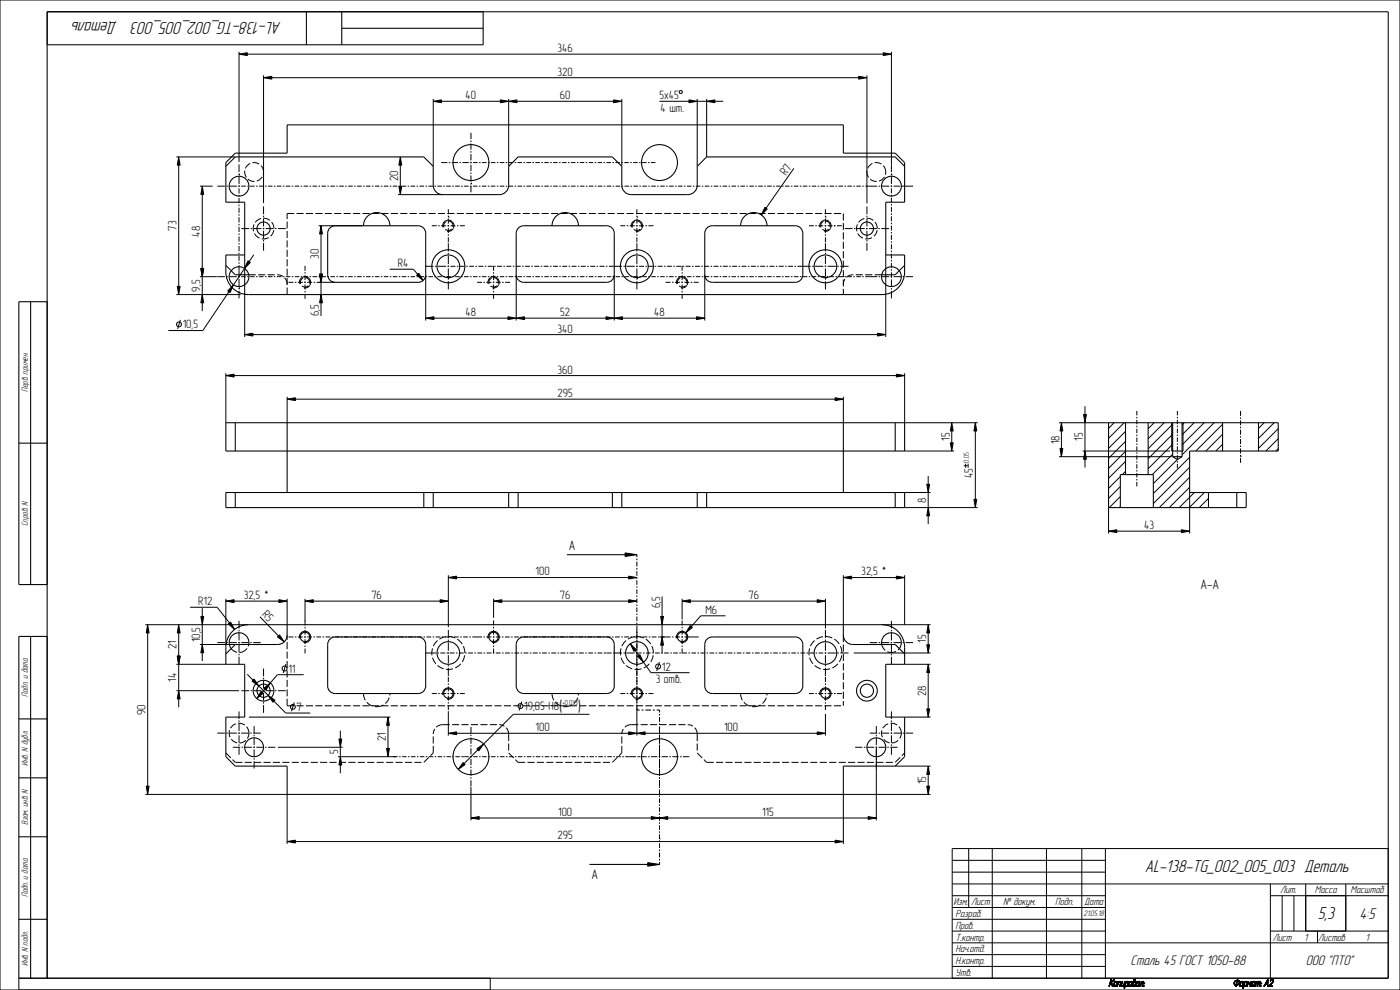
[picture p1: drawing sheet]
<svg xmlns="http://www.w3.org/2000/svg" width="594mm" height="420mm" viewBox="0 0 594 420" stroke-linecap="round" stroke-linejoin="round" font-family="sans-serif">
<defs><g id="words">
<g font-size="7.6">
<text x="49.6" y="9.4" transform="rotate(-180 49.6 9.4)">Деталь</text>
<text x="119.3" y="9.4" transform="rotate(-180 119.3 9.4)">AL-138-TG_002_005_003</text>
<text x="485.8" y="370.1">AL-138-TG_002_005_003 Деталь</text>
<text x="559.1" y="390.1">5,3</text>
</g>
<g font-size="7.2">
<text x="237.2" y="302">(</text>
<text x="245.2" y="302">)</text>
</g>
<text font-size="6.8" x="576.8" y="389.8">4:5</text>
<g font-size="6.1">
<text x="479.7" y="409.6">Сталь 45 ГОСТ 1050-88</text>
<text x="554" y="409.6">ООО &quot;ПТО&quot;</text>
</g>
<g font-size="5.9">
<text x="241.4" y="233.3">A</text>
<text x="509.4" y="250.1">A-A</text>
<text x="251" y="372.7">A</text>
</g>
<g font-size="5.1">
<text x="236.6" y="22.1">346</text>
<text x="236.6" y="32.1">320</text>
<text x="197.6" y="42.1">40</text>
<text x="237.6" y="42.1">60</text>
<text x="279.8" y="42.1">5x45</text>
<text x="280.3" y="47.3">4 шт.</text>
<text x="169" y="76.8" transform="rotate(-90 169 76.8)">20</text>
<text x="333.5" y="74.6" transform="rotate(-55 333.5 74.6)">R7</text>
<text x="74.9" y="97.9" transform="rotate(-90 74.9 97.9)">73</text>
<text x="84.9" y="100.4" transform="rotate(-90 84.9 100.4)">48</text>
<text x="135.3" y="109.9" transform="rotate(-90 135.3 109.9)">30</text>
<text x="168.8" y="113.3">R4</text>
<text x="84.9" y="123.7" transform="rotate(-90 84.9 123.7)">9,5</text>
<text x="135.3" y="134" transform="rotate(-90 135.3 134)">6,5</text>
<text x="197.6" y="134.1">48</text>
<text x="237.7" y="134.1">52</text>
<text x="277.6" y="134.1">48</text>
<text x="77.5" y="139.4">10,5</text>
<text x="236.6" y="141.1">340</text>
<text x="236.6" y="158.5">360</text>
<text x="236.6" y="168.5">295</text>
<text x="402.9" y="187.1" transform="rotate(-90 402.9 187.1)">15</text>
<text x="449.5" y="188.4" transform="rotate(-90 449.5 188.4)">18</text>
<text x="459.5" y="187.1" transform="rotate(-90 459.5 187.1)">15</text>
<text x="412.8" y="202.8" transform="rotate(-90 412.8 202.8)">45</text>
<text x="392.9" y="213.3" transform="rotate(-90 392.9 213.3)">8</text>
<text x="485.4" y="224.5">43</text>
<text x="227.2" y="244.2">100</text>
<text x="365.4" y="244.2">32,5 *</text>
<text x="84.1" y="256.7">R12</text>
<text x="103.4" y="254.2">32,5 *</text>
<text x="157.6" y="254.2">76</text>
<text x="237.6" y="254.2">76</text>
<text x="317.6" y="254.2">76</text>
<text x="110.9" y="261.1" transform="rotate(46 110.9 261.1)">R5</text>
<text x="280" y="258.1" transform="rotate(-90 280 258.1)">6,5</text>
<text x="299.3" y="260.4">M6</text>
<text x="74.9" y="275.3" transform="rotate(-90 74.9 275.3)">21</text>
<text x="84.9" y="272.5" transform="rotate(-90 84.9 272.5)">10,5</text>
<text x="392.9" y="272.8" transform="rotate(-90 392.9 272.8)">15</text>
<text x="122.3" y="285.4">11</text>
<text x="280.8" y="284.5">12</text>
<text x="74.9" y="289.3" transform="rotate(-90 74.9 289.3)">14</text>
<text x="278.2" y="289.8">3 отв.</text>
<text x="392.9" y="295.3" transform="rotate(-90 392.9 295.3)">28</text>
<text x="61.8" y="303.3" transform="rotate(-90 61.8 303.3)">90</text>
<text x="125.9" y="301.6">7</text>
<text x="222.4" y="301.3">19,05 H8</text>
<text x="227.2" y="310.2">100</text>
<text x="307.2" y="310.2">100</text>
<text x="163.7" y="314.5" transform="rotate(-90 163.7 314.5)">21</text>
<text x="143.5" y="320" transform="rotate(-90 143.5 320)">5</text>
<text x="392.9" y="332.8" transform="rotate(-90 392.9 332.8)">15</text>
<text x="236.8" y="346.2">100</text>
<text x="323.3" y="346.2">115</text>
<text x="236.6" y="356.2">295</text>
</g>
<g font-size="4.5">
<text x="543.1" y="379.1">Лит.</text>
<text x="557.9" y="379.1">Масса</text>
<text x="573" y="379.1">Масштаб</text>
<text x="404.5" y="384.1">Изм.</text>
<text x="405.4" y="389.1">Pазраб.</text>
<text x="412" y="384.1">Лист</text>
<text x="425.7" y="384.1">№ докум.</text>
<text x="447.7" y="384.1">Подп.</text>
<text x="460" y="384.1">Дата</text>
<text x="405.4" y="394.1">Пров.</text>
<text x="405.4" y="399.1">Т.контр.</text>
<text x="540" y="399.1">Лист</text>
<text x="553.4" y="399.1">1</text>
<text x="559.3" y="399.1">Листов</text>
<text x="579.4" y="399.1">1</text>
<text x="405.4" y="404.1">Нач.отд.</text>
<text x="405.4" y="409.1">Н.контр.</text>
<text x="405.4" y="414.1">Утв.</text>
</g>
<text font-size="4.4" x="470.5" y="418.5">Копировал:</text>
<g font-size="3.8">
<text x="11.8" y="166.3" transform="rotate(-90 11.8 166.3)">Перв. примен.</text>
<text x="11.8" y="223.1" transform="rotate(-90 11.8 223.1)">Справ. N</text>
<text x="11.8" y="295.6" transform="rotate(-90 11.8 295.6)">Подп. и дата</text>
<text x="11.8" y="324.9" transform="rotate(-90 11.8 324.9)">Инв. N дубл.</text>
<text x="11.8" y="350" transform="rotate(-90 11.8 350)">Взам. инв. N</text>
<text x="11.8" y="380.6" transform="rotate(-90 11.8 380.6)">Подп. и дата</text>
<text x="11.8" y="409.9" transform="rotate(-90 11.8 409.9)">Инв. N подл.</text>
</g>
<text font-size="3.5" x="459.7" y="388.7">21.05.18</text>
<g font-size="3.1">
<text x="411" y="196.3" transform="rotate(-90 411 196.3)">0,05</text>
<text x="238.6" y="299.2">+0,033</text>
</g>
</g></defs>
<g fill="#000">
<path d="M101.4 23l3.5-.6v1.2zM111.8 33l3.5-.6v1.2zM364.3 32.4l3.5 .6-3.5 .6zM374.7 22.4l3.5 .6-3.5 .6zM183.8 43l3.5-.6v1.2zM215.8 43l3.5-.6v1.2zM212.3 42.4l3.5 .6-3.5 .6zM260.3 42.4l3.5 .6-3.5 .6zM292.3 42.4l3.5 .6-3.5 .6zM299.8 43l3.5-.6v1.2zM75.8 66.6l.6 3.5h-1.2zM85.8 79l.6 3.5h-1.2z"/>
<path d="M169.8 66.6l.6 3.5h-1.2zM136.2 95.8l.6 3.5h-1.2zM169.2 79.1h1.2l-.6 3.5zM324.5 88l1 .7-2.5 2.5zM85.2 113.9h1.2l-.6 3.5zM105.2 110.6l1 .7-2.4 2.6zM135.6 116.3h1.2l-.6 3.5zM176.8 116.7l.9-.7 1.8 3zM75.2 121.5h1.2l-.6 3.5zM85.8 125l.6 3.5h-1.2zM99.1 120.9l-1.5 3.2-1-.7zM136.2 125l.6 3.5h-1.2z"/>
<path d="M180.6 135l3.5-.6v1.2zM219 135l3.5-.6v1.2zM215.5 134.4l3.5 .6-3.5 .6zM257.1 134.4l3.5 .6-3.5 .6zM260.6 135l3.5-.6v1.2zM295.5 134.4l3.5 .6-3.5 .6zM95.8 159.3l3.5-.6v1.2zM103.8 142l3.5-.6v1.2zM372.3 141.4l3.5 .6-3.5 .6zM380.3 158.7l3.5 .6-3.5 .6zM121.8 169.3l3.5-.6v1.2zM354.3 168.7l3.5 .6-3.5 .6z"/>
<path d="M403.8 179.3l.6 3.5h-1.2zM413.8 179.3l.6 3.5h-1.2zM450.3 179.3l.6 3.5h-1.2zM459.7 175.8h1.2l-.6 3.5zM403.2 187.8h1.2l-.6 3.5zM449.7 190.2h1.2l-.6 3.5zM460.3 191.3l.6 3.5h-1.2zM393.8 215.3l.6 3.5h-1.2zM393.2 205.4h1.2l-.6 3.5zM413.2 211.8h1.2l-.6 3.5zM265.2 234.6l5 .7-5 .8zM470.3 225.3l3.5-.6v1.2z"/>
<path d="M501.2 224.7l3.5 .6-3.5 .6zM95.8 255l3.5-.6v1.2zM118.3 254.4l3.5 .6-3.5 .6zM129.4 255l3.5-.6v1.2zM190.2 245l3.5-.6v1.2zM186.7 254.4l3.5 .6-3.5 .6zM209.4 255l3.5-.6v1.2zM266.7 244.4l3.5 .6-3.5 .6zM266.7 254.4l3.5 .6-3.5 .6zM289.4 255l3.5-.6v1.2zM346.7 254.4l3.5 .6-3.5 .6zM357.8 245l3.5-.6v1.2z"/>
<path d="M380.3 244.4l3.5 .6-3.5 .6zM62.7 265l.6 3.5h-1.2zM75.8 265l.6 3.5h-1.2zM85.2 261.5h1.2l-.6 3.5zM85.8 273.4l.6 3.5h-1.2zM96.9 264.7l.9-.8 1.7 3.2zM117.7 270.2l.9-.8 2 2.9zM267.4 273.1l2.6 2.5-1 .7zM280.3 261.5h1.2l-.6 3.5zM280.9 270.2l.6 3.5h-1.2zM292.9 265.4l.9 .8-2.8 2.2zM393.8 265l.6 3.5h-1.2z"/>
<path d="M393.2 273.5h1.2l-.6 3.5zM75.2 278.3h1.2l-.6 3.5zM75.8 293l.6 3.5h-1.2zM110.8 293.3l.9 .8-2.8 2.2zM107 289l.8-.9 2 2.9zM113.8 295l2.9 2.1-.9 .8zM112 292l2.7-2.3-1.8 3zM270.5 278.4l1-.7 1.5 3.2zM393.8 281.8l.6 3.5h-1.2zM143.8 313.5h1.2l-.6 3.5zM164.6 304.2l.6 3.5h-1.2zM190.2 311.1l3.5-.6v1.2z"/>
<path d="M202.3 317.7l2.9-2.1-2 2.9zM270.2 311.1l3.5-.6v1.2zM266.7 310.5l3.5 .6-3.5 .6zM346.7 310.5l3.5 .6-3.5 .6zM393.2 300.7h1.2l-.6 3.5zM62.1 333.5h1.2l-.6 3.5zM144.4 321l.6 3.5h-1.2zM164 317.5h1.2l-.6 3.5zM196.5 323.5l.8 .9-2.9 2zM393.2 333.5h1.2l-.6 3.5zM393.8 325l.6 3.5h-1.2zM121.8 357l3.5-.6v1.2z"/>
<path d="M199.8 347l3.5-.6v1.2zM276.3 346.4l3.5 .6-3.5 .6zM279.8 347l3.5-.6v1.2zM354.3 356.4l3.5 .6-3.5 .6zM368.3 346.4l3.5 .6-3.5 .6zM274.8 366l5 .7-5 .8zM523.5 417.1l.3-.1zM523.5 417.2l.3-.1zM523.5 417.4h.3zM523.6 417l.2-.2zM523.6 417.5h.3zM523.6 416.8l.3-.1z"/>
<path d="M523.6 417.6h.4zM523.7 416.6l.3-.1zM523.7 417.6h.4zM523.8 416.5l.2-.1zM523.5 417.1h.3zM523.5 417.2l.3 .1zM523.6 417h.2zM523.6 416.8v.2zM523.9 416.3h.4zM523.7 416.6l.2 .1zM523.9 417.8h1.3zM524 416.2h.5z"/>
<path d="M523.8 416.5l.3-.1zM523.9 416.3l.2 .1zM523.8 417.7h.5zM524.2 416.1h1.6zM524.1 417.9h.9zM523.8 417.7h.7zM524.6 417.9l-.3 .5zM524.3 418.5l.2-.1zM524.4 416h1.3zM523.9 416.3l.5-.1zM524.2 417.9h.8zM525.1 416.2l-.4 1.5h-.2z"/>
<path d="M523.8 417.7h.9zM524.5 416h1zM524.3 418.4h.2zM524.5 416.2l1.3-.1zM524.4 417.9h.6zM524.4 417.9l-.1 .5zM523.8 417.7h1.1zM524.6 416.2l1.2-.1zM524.6 417.9h.4zM524.9 415.9l.3-.3zM524.5 416l.6-.1zM524.5 416l.4-.1z"/>
<path d="M524.9 417.7l.6-.1zM525 415.6h.2zM524.9 416.2l.9-.1zM524.9 416.2h.2l-.6 1.5zM524.5 416l.8-.1zM524.1 417.9l1-.1zM523.9 417.8h1.2zM525.2 417.6l.5-.1zM525 415.6h.2l-.3 .3zM525.1 416.2l.7-.1zM523.8 417.7h1.6zM523.9 417.8l1.5-.1z"/>
<path d="M525.3 416.2l.5-.1zM525.4 416.2h.5zM525.5 417.4l.3-.1zM525.4 417.5l.4-.2zM524.4 416h1.1zM525 417.6h.5zM525.6 417.3l.3-.1zM525.5 416.2h.4zM525.6 416.3h.4zM524.2 416.1l1.5-.1zM525.7 417.1l.2-.1zM525.3 417.5h.4z"/>
<path d="M525.7 416.4h.3zM525.7 417l.3-.2zM525.8 416.4l.2 .1zM525.8 416.8l.2-.1zM524 416.2l1.8-.1zM525.8 416.6l.2-.1zM525.8 416.7l.2-.1zM525.7 417.1l.2 .1zM525.8 416.8h.2l-.3 .2zM526.6 416.8l-.4 1.3h-.2zM526 418.2h.3zM526 418.3h.4z"/>
<path d="M525.8 416.6h.2zM525.8 416.7h.2zM526 418.4l1.2-.1zM526.1 418.5l1-.1zM526.2 418.5h.8zM526 418.2l.2-.1zM526 418.1h.2zM526 418.3h.3zM526.3 416.8l.3-.1zM526.3 418.5h.6zM526.4 416.7h.3zM526.4 416.6h.3z"/>
<path d="M526 418.4l.8-.1zM526.5 416.5l1-.1zM526.5 416.5h1.1zM526.3 416.8h.3l-.6 1.3zM526.4 416.7h.2zM526.4 416.6l.3 .1zM526.7 416.4h.8zM526.5 416.6l1.1-.1zM526.4 416.6h.4zM526.8 418.3l.4-.1zM526.7 416.4h.6zM526.2 418.5h.7z"/>
<path d="M527 418.2h.3zM526.1 418.5h.9zM527.1 418.2l.2-.1zM527.6 416.8l-.3 1.3h-.2zM526 418.4h1.1zM526.8 416.6l.8-.1zM527.2 416.6h.4zM526.9 418.3l.3-.1zM526.7 416.4h.7zM527.1 418.1h.2zM527.7 418.5l-.3 .8zM527.3 416.6h.3z"/>
<path d="M527.4 416.7l.2-.1zM527.4 416.7h.2zM527.4 416.8l.2-.1zM526.6 416.4h.9zM527.4 416.8h.2l-.5 1.3zM527.8 418.3h.6l-.7 .2zM527.8 418.3l-.4 1zM528 416.5h1.2zM528.1 416.4h1zM528.1 416.4h.8zM528.2 416.6l-.8 2.7zM528 416.5l-.6 2.8z"/>
<path d="M527.7 418.5h.9zM527.7 418.5l.8-.2zM528.5 418.3l.4-.1zM527.7 418.5l1.1-.2zM528.6 418.2h.3zM528.7 418.2l.2-.1zM529.3 416.8l-.4 1.3h-.2zM527.7 418.5l1-.1zM528.2 416.6l1-.1zM528.9 416.6h.4zM528.1 416.4h.9zM528.7 418.1h.2z"/>
<path d="M529 416.6h.3zM529 416.7l.3-.1zM529 416.7h.3zM529 416.8l.3-.1zM529.7 416.8l-.6 1.6zM529.1 418.4h.2zM529 416.8h.3l-.6 1.3zM529.5 416.5l.2-.1v.4zM529.7 416.4l.4 .8-.4-.4zM529.5 416.5l.2 .3-.6 1.6zM530.1 417.2l.6-.4-.8 .7zM529.9 417.5l.8-.7z"/>
<path d="M529.7 416.8l.4 .4-.2 .3zM531.1 416.5l-.8 1.9zM531.1 416.5l-.5 1.9h-.3zM530.3 418.5l.3-.1zM530.3 418.4h.3zM531.5 416.8l-.4 1.3h-.2zM530.9 418.2h.3zM530.9 418.3h.4zM530.1 417.2l1-.8zM530.9 416.4l-.8 .8zM530.1 417.2l1-.7zM531 418.5l.9-.1z"/>
<path d="M531.1 418.5l.8-.1zM530.9 418.2l.2-.1zM530.9 418.1h.2zM530.9 418.3h.3zM531.2 416.8l.3-.1zM531.2 418.5h.7zM531.2 416.7h.4zM531.3 416.6h.3zM530.9 418.4l.8-.1zM531.4 416.5h1.2zM531.2 416.8h.3l-.6 1.3zM531.2 416.7h.3z"/>
<path d="M531.5 416.4h1.1zM531.3 416.6l.3 .1zM531.6 416.4h1zM531.3 416.6h.4zM531.4 416.6l1.2-.1zM531.7 418.3h.6zM530.9 418.4l1.4-.1zM531.6 416.4h.9zM531.8 418.3l.4-.1zM531.8 418.3h.4zM531.1 418.5h.8zM532 418.2h.2z"/>
<path d="M532.4 416.6l.2-.1-.6 1.6zM532.6 416.5l-.4 1.6h-.2zM530.9 418.4h1.5zM532 418.4h.4zM531 418.5l1-.1zM530.9 418.4h1.1zM532.1 418.4h.3zM532.1 418.5l.3-.1zM532 418.2l.2-.1zM532 418.1h.2zM531.9 418.2h.3zM531.7 418.3h.5z"/>
<path d="M530.9 418.4l1.5-.1zM532.1 418.5h.2zM531.7 416.6l.9-.1zM533.2 416.6l-.5 1.8h-.2zM532.5 418.4h.2zM532.5 418.5h.2zM531.4 416.5l1.2-.1zM532.5 418.4l.2 .1zM533 416.5h1.8zM533 416.4h1.7zM533 416.4h1.5zM533 416.5l-.5 1.9z"/>
<path d="M534 416.6l-.6 1.8zM533.4 418.5l.2-.1zM533.4 418.5h.2zM533.2 416.6l1.6-.1zM533.8 416.6l1-.1zM533.8 416.6h.2l-.6 1.8zM534.2 418.5l.2-.1zM534.8 416.8l-.6 1.6zM534 416.6l.8-.1zM534.5 416.6h.3zM533 416.4h1.6zM534.6 416.7h.3z"/>
<path d="M534.6 416.8l.3-.1zM534.6 416.8l-.4 1.6zM534.8 418.3h.3zM534.9 418.3l.2-.1zM535.1 417.2h.3zM535.1 417.3l.2-.1zM536.9 417.7l-.6 .7zM537 417.4h.8l-.9 .3zM537 417.4l-.7 1zM537.7 415.6h.3zM537.7 416l-1.4 2.4zM538 415.6l-.2 1.8z"/>
<path d="M536.9 417.7l.9-.3v.3zM537.8 418.4h.2zM538 415.6l-1.7 2.8zM537.7 415.6h.3l-1.7 2.8zM537.8 418.4l.2 .1zM537.8 417.7l.2 .7h-.2zM538.3 418.4h1.5zM538.3 418.5h1.5zM538.4 418.3h1.4zM538.4 418.5h1.4zM538.4 418.3h1.3zM539 416h.2z"/>
<path d="M538.9 416h.3zM538.9 416.1l.3-.1zM539 415.9h.4zM539.1 415.8l.5-.1zM539 416l.3-.1zM539 415.9h.3zM539.3 415.6h.7zM539.3 415.6h.9zM539 415.9l.4-.1zM539.1 415.8h.3zM539.5 415.5l.5 .1zM539.2 415.7l1-.1z"/>
<path d="M539.7 415.7h.6zM539.1 415.8l.6-.1zM539.5 415.5h.4zM539.5 415.5h.3zM538.3 418.4l1.5 .1zM539.8 415.7h.5zM539.9 415.8h.4zM540 416.5l.3-.1zM540 416.6l.3-.2zM539.4 415.6h.6zM540 415.8h.3zM540.1 415.9h.3z"/>
<path d="M540.1 416.4h.2zM540.1 416h.3zM540.1 416.3l.3-.1zM538.4 418.3l1.7-1.6zM540.2 416l.2 .1zM540.2 416.2h.2zM540.2 416.1h.2zM538.4 418.3l1.8-1.7zM540 416.6h.2l-1.8 1.7zM540.1 416.3l.2 .1zM540.2 416.1l.2 .1z"/>
</g>
<g fill="none" stroke="#000" stroke-width=".42">
<path d="M0 0h594v420h-594zM101.4 23l3.5-.6v1.2zM101.4 22v46.7M104.9 23h269.8M111.8 33l3.5-.6v1.2zM111.8 32v54.1M115.3 33h249M288.2 38.7l1-.2 .3 .8-1 .3zM364.3 32.4l3.5 .6-3.5 .6zM367.8 32v54.3M374.7 22.4l3.5 .6-3.5 .6zM378.2 22v51"/>
<path d="M183.8 43l3.5-.6v1.2zM183.8 42v28.6M187.3 43h25M199.8 56.4v2.6M199.8 59.6v.6M212.3 42.4l3.5 .6-3.5 .6zM215.8 43l3.5-.6v1.2zM215.8 42v28.6M219.3 43h41M260.3 42.4l3.5 .6-3.5 .6zM263.8 42v28.6M279.8 43h12.5"/>
<path d="M292.3 42.4l3.5 .6-3.5 .6zM295.8 43h4M295.8 42v28.6M299.8 43l3.5-.6v1.2zM299.8 42v24.6M303.3 43h3.5M74.8 66.6h25M75.8 66.6l.6 3.5h-1.2zM75.8 70.1v51.4M84.8 79h5.4M85.8 79l.6 3.5h-1.2zM92.2 79h3.2"/>
<path d="M96 79h.7M97.3 79h3.2M101.1 79h.6M101.4 74.2h.1M101.4 69.8v3.2M101.4 73.6v.6M101.4 74.8v3.2M101.4 78.7v.6M101.4 79.9v2.2M102.4 79h1.9M104.9 79h.6M106.1 79h1.9"/>
<path d="M108.7 79h.6M109.9 79h1.9M112.5 79h.6M113.7 79h1.9M116.2 79h.7M117.5 79h1.9M120 79h.6M121.3 79h1.9M123.8 79h.6M125 79h2M127.6 79h.6M128.8 79h1.9"/>
<path d="M131.4 79h.6M132.6 79h1.9M135.1 79h.7M136.4 79h1.9M138.9 79h.7M140.2 79h1.9M142.7 79h.6M144 79h1.9M146.5 79h.6M147.7 79h2M150.3 79h.6M151.5 79h1.9"/>
<path d="M154.1 79h.6M155.3 79h1.9M157.8 79h.7M159.1 79h1.9M161.6 79h.6M162.9 79h1.9M165.4 79h.6M166.7 79h1.9M169.2 79.1h1.2l-.6 3.5zM169.8 66.6l.6 3.5h-1.2zM169.8 70.1v9l-.6-.1M170.4 79h1.9"/>
<path d="M173 79h.6M174.2 79h1.9M176.8 79h.6M178 79h1.9M180.5 79h.7M181.8 79h1.9M184.3 79h.6M185.6 79h1.9M187.2 69h2.6M188.1 79h.6M189.3 79h2M190.5 69h.6"/>
<path d="M191.7 69h2.7M191.9 79h.6M193.1 79h1.9M195 69h.6M195.7 79h.6M196.2 69h2.7M196.9 79h1.9M199.4 79h.7M199.5 69h.6M199.8 77.7h.1M199.8 60.9v2.6M199.8 64.1v.7"/>
<path d="M199.8 65.4v2.6M199.8 68.7v.6M199.8 69.9v2.7M199.8 73.2v.6M199.8 74.4v2.7M199.8 77.7v.6M199.8 78.9v2.7M200.7 79h1.9M200.8 69h1.9M203.2 79h.7M203.3 69h.6M204.5 79h1.9"/>
<path d="M204.5 69h1.9M207 79h.6M207.1 69h.6M208.3 79h1.9M208.3 69h1.9M210.8 79h.6M210.8 69h.6M212 79h1.9M212.1 69h1.9M214.6 79h.6M214.6 69h.6M215.8 79h1.9"/>
<path d="M215.8 69h1.9M218.4 79h.6M218.4 69h.6M219.6 79h1.9M219.6 69h1.9M222.1 79h.7M222.1 69h.7M223.4 79h1.9M223.4 69h1.9M225.9 69h.6M225.9 79h.6M227.2 69h1.9"/>
<path d="M227.2 79h1.9M229.7 69h.6M229.7 79h.6M230.9 69h1.9M231 79h1.9M233.5 69h.6M233.5 79h.6M234.7 69h1.9M234.7 79h1.9M237.2 69h.7M237.3 79h.6M238.5 69h1.9"/>
<path d="M238.5 79h1.9M241 69h.6M241 79h.7M242.2 69h1.9M242.3 79h1.9M244.8 69h.6M244.8 79h.7M246 69h1.9M246.1 79h1.9M248.5 69h.7M248.6 79h.6M249.8 69h1.9"/>
<path d="M249.9 79h1.9M252.3 69h.6M252.4 79h.6M253.6 69h1.9M253.6 79h2M256.1 69h.6M256.2 79h.6M257.3 69h1.9M257.4 79h1.9M259.9 69h.6M260 79h.6M261.1 69h1.9"/>
<path d="M261.2 79h1.9M263.6 69h.7M263.7 79h.7M264.9 69h1.9M265 79h1.9M267.4 69h.6M267.5 79h.6M268.7 69h1.9M268.8 79h1.9M271.2 69h.6M271.3 79h.6M272.4 69h1.9"/>
<path d="M272.6 79h1.9M274.9 69h.7M275.1 79h.6M276.2 69h1.9M276.3 79h1.9M278.9 79h.6M280.1 79h1.9M282.7 79h.6M283.9 79h1.9M286.4 79h.7M287.7 79h1.9M290.2 79h.6"/>
<path d="M291.5 79h1.9M294 79h.6M295.2 79h2M297.8 79h.6M299 79h1.9M301.6 79h.6M302.8 79h1.9M305.3 79h.7M306.6 79h1.9M309.1 79h.7M310.4 79h1.9M312.9 79h.6"/>
<path d="M314.2 79h1.9M316.7 79h.6M317.9 79h2M320.5 79h.6M321.7 79h1.9M324.3 79h.6M325.5 79h1.9M328 79h.7M329.3 79h1.9M331.8 79h.6M333.1 79h1.9M335.6 79h.6"/>
<path d="M336.8 71.4l-11.8 16.9M336.9 79h1.9M339.4 79h.6M340.6 79h1.9M343.2 79h.6M344.4 79h1.9M347 79h.6M348.2 79h1.9M350.7 79h.7M352 79h1.9M354.5 79h.6M355.8 79h1.9"/>
<path d="M358.3 79h.6M359.5 79h2M362.1 79h.6M363.3 79h1.9M365.9 79h.6M367.1 79h5.1M372.8 79h.7M374.1 79h3.2M377.9 79h.6M378.2 74.2h.1M378.2 73.6v.6M378.2 74.8v3.2"/>
<path d="M378.2 78.7v.6M378.2 79.9v2.1M379.2 79h2.7M382.6 79h4.8M85.8 82.5v31.4M101.4 82.7v.7M101.4 84v2.2M101.4 86.8v.6M101.4 88.1v2.2M101.4 90.9v.6M101.4 92.1v2.2M101.4 95v.6"/>
<path d="M101.4 96.2v2.2M101.4 99v.7M102.4 97h3.3M106.3 97h.7M107.6 97h3.3M111.5 97h.6M111.8 87.6v3.3M111.8 91.5v.6M111.8 92.7v3.3M111.8 96.7v.6M111.8 97.9v3.3M112.8 97h3.3"/>
<path d="M116.7 97h.6M117.9 97h3.3M135.2 95.8h18.6M136.2 95.8l.6 3.5h-1.2zM136.2 99.3v17M168.8 82.6h19M183.2 95.8h2.1M185.9 95.8h.7M187.2 95.8h2.1M189.9 95.8h.6M190.2 92.1h.1M190.2 88.8v2.1"/>
<path d="M190.2 91.5v.6M190.2 92.7v2.1M190.2 95.5v.6M190.2 96.7v2.1M190.2 99.4v.7M191.2 95.8h2.1M193.9 95.8h.6M195.1 95.8h2.1M263.2 95.8h2.1M265.9 95.8h.7M267.2 95.8h2.1M269.9 95.8h.6"/>
<path d="M270.2 92.1h.1M270.2 88.8v2.1M270.2 91.5v.6M270.2 92.7v2.1M270.2 95.5v.6M270.2 96.7v2.1M270.2 99.4v.7M271.2 95.8h2.1M273.9 95.8h.6M275.1 95.8h2.1M324.5 88l1 .7-2.5 2.5zM343.2 95.8h2.1"/>
<path d="M345.9 95.8h.7M347.2 95.8h2.1M349.9 95.8h.6M350.2 92.1h.1M350.2 88.8v2.1M350.2 91.5v.6M350.2 92.7v2.1M350.2 95.5v.6M350.2 96.7v2.1M350.2 99.4v.7M351.2 95.8h2.1M353.9 95.8h.1"/>
<path d="M353.9 95.8h.6M355.1 95.8h2.1M358.4 97h3.3M362.3 97h.7M363.6 97h3.3M367.5 97h.6M367.8 87.6v3.3M367.8 91.5v.6M367.8 92.7v3.3M367.8 96.7v.6M367.8 97.9v3.3M368.8 97h3.3"/>
<path d="M372.7 97h.6M373.9 97h3.3M378.2 82.6v.6M378.2 83.9v2M378.2 86.6v.6M378.2 87.8v2.1M378.2 90.5v.7M378.2 91.8v2.1M378.2 94.5v.6M378.2 95.7v2.1M378.2 98.4v.7M378.2 99.7v2.1"/>
<path d="M84.8 117.4h7.2M85.2 113.9h1.2l-.6 3.5zM85.8 117.4v14.6M92.2 117.4h3.2M96 117.4h.7M97.3 117.4h3.2M101.1 117.4h.6M101.4 100.3v2.2M101.4 103.1v.7M101.4 104.4v2.2M101.4 107.2v.6M101.4 108.5v2.2"/>
<path d="M101.4 111.3v.6M101.4 112.5v5.2M101.4 118.3v3.2M102.4 117.4h1.9M103.8 113.9l-4.7 7M103.8 108.2v34.8M104.9 117.4h.6M105.2 110.6l1 .7-2.4 2.6zM106.1 117.4h1.9M107.7 108.1l-2 2.9M108.7 117.4h.6M109.9 117.4h1.9"/>
<path d="M111.8 101.8v.7M111.8 103.1v3.3M112.5 117.4h.6M113.7 117.4h1.9M116.2 117.4h.7M117.5 117.4h1.9M120 117.4h.6M121.3 117.4h1.9M122.4 119.8h2.1M123.8 117.4h.6M125 117.4h2M125.1 119.8h.7"/>
<path d="M126.4 119.8h2.1M127.6 117.4h.6M128.8 117.4h1.9M129.1 119.8h.6M129.4 112.8v2.1M129.4 115.5v.6M129.4 116.7v2.1M129.4 119.5v.6M130.4 119.8h2.1M131.4 117.4h.6M132.6 117.4h1.9M133.1 119.8h.6"/>
<path d="M134.3 119.8h7.9M135.1 117.4h.7M135.6 116.3h1.2l-.6 3.5zM136.2 119.8v14.2M136.4 117.4h1.9M138.9 117.4h.7M140.2 117.4h1.9M142.7 117.4h.6M144 117.4h1.9M146.5 117.4h.6M147.7 117.4h2M150.3 117.4h.6"/>
<path d="M151.5 117.4h1.9M154.1 117.4h.6M155.3 117.4h1.9M157.8 117.4h.7M159.1 117.4h1.9M161.6 117.4h.6M162.9 117.4h1.9M165.3 114.2h10l1.9 2.1M165.4 117.4h.6M166.7 117.4h1.9M169.2 117.4h.6M170.4 117.4h1.9"/>
<path d="M173 117.4h.6M174.2 117.4h1.9M176.8 117.4h.6M176.8 116.7l.9-.7 1.8 3zM178 117.4h1.9M180.4 113h3.5M180.5 117.4h.7M180.6 116.6v19.4M181.8 117.4h1.9M184.3 117.4h.6M184.5 113h.7M185.6 117.4h1.9"/>
<path d="M185.8 113h3.5M188.1 117.4h.6M189.3 117.4h2M189.9 113h.6M190.2 118h.1M190.2 100.7v2.1M190.2 103.2v3.5M190.2 107.3v.6M190.2 108.5v3.5M190.2 112.7v.6M190.2 113.9v3.5M190.2 118v.7"/>
<path d="M190.2 119.3v3.5M191.2 113h2M191.9 117.4h.6M193.1 117.4h1.9M193.9 113h.6M195.1 113h2.1M195.7 117.4h.6M196.9 117.4h1.9M197.8 113h.6M199.1 113h2M199.4 117.4h.7M200.7 117.4h1.9"/>
<path d="M201.8 113h.6M202.4 119.8h2.1M203 113h2.1M203.2 117.4h.7M204.5 117.4h1.9M205.1 119.8h.7M205.7 113h.6M206.4 119.8h2.1M207 113h2M207 117.4h.6M208.3 117.4h1.9M209.1 119.8h.6"/>
<path d="M209.4 112.8v2.1M209.4 115.5v.6M209.4 116.7v2.1M209.4 119.5v.6M209.7 113h.6M210.4 119.8h2.1M210.8 117.4h.6M210.9 113h2.1M212 117.4h1.9M213.1 119.8h.6M213.6 113h.6M214.3 119.8h2.1"/>
<path d="M214.6 117.4h.6M214.9 113h2M215.8 117.4h1.9M217.6 113h.6M218.4 117.4h.6M218.8 113h2.1M219 116.6v19.4M219.6 117.4h1.9M221.5 113h.6M222.1 117.4h.7M222.8 113h2.1M223.4 117.4h1.9"/>
<path d="M225.5 113h.6M225.9 117.4h.6M226.7 113h2.1M227.2 117.4h1.9M229.4 113h.7M229.7 117.4h.6M230.7 113h2.1M231 117.4h1.9M233.4 113h.6M233.5 117.4h.6M234.6 113h2.1M234.7 117.4h1.9"/>
<path d="M237.3 117.4h.6M237.3 113h.7M238.5 117.4h1.9M238.6 113h2.1M241 117.4h.7M241.3 113h.6M242.3 117.4h1.9M242.5 113h2.1M244.8 117.4h.7M245.2 113h.7M246.1 117.4h1.9M246.5 113h2.1"/>
<path d="M248.6 117.4h.6M249.2 113h.6M249.9 117.4h1.9M250.4 113h2.1M252.4 117.4h.6M253.1 113h.7M253.6 117.4h2M254.4 113h2.1M256.2 117.4h.6M257.1 113h.6M257.4 117.4h1.9M258.3 113h5.6"/>
<path d="M260 117.4h.6M260.6 116.6v19.4M261.2 117.4h1.9M263.7 117.4h.7M264.5 113h.7M265 117.4h1.9M265.8 113h3.5M267.5 117.4h.6M268.8 117.4h1.9M269.9 113h.6M270.2 118h.1M270.2 100.7v2.1"/>
<path d="M270.2 103.2v3.5M270.2 107.3v.6M270.2 108.5v3.5M270.2 112.7v.6M270.2 113.9v3.5M270.2 118v.7M270.2 119.3v3.5M271.2 113h2M271.3 117.4h.6M272.6 117.4h1.9M273.9 113h.6M275.1 117.4h.6"/>
<path d="M275.1 113h2.1M276.3 117.4h1.9M277.8 113h.6M278.9 117.4h.6M279.1 113h2M280.1 117.4h1.9M281.8 113h.6M282.4 119.8h2.1M282.7 117.4h.6M283 113h2.1M283.9 117.4h1.9M285.1 119.8h.7"/>
<path d="M285.7 113h.6M286.4 119.8h2.1M286.4 117.4h.7M287 113h2M287.7 117.4h1.9M289.1 119.8h.6M289.4 112.8v2.1M289.4 115.5v.6M289.4 116.7v2.1M289.4 119.5v.6M289.7 113h.6M290.2 117.4h.6"/>
<path d="M290.4 119.8h2.1M290.9 113h2.1M291.5 117.4h1.9M293.1 119.8h.6M293.6 113h.6M294 117.4h.6M294.3 119.8h2.1M294.9 113h2M295.2 117.4h2M297.6 113h.6M297.8 117.4h.6M298.8 113h2.1"/>
<path d="M299 116.6v19.4M299 117.4h1.9M301.5 113h.6M301.6 117.4h.6M302.8 113h2.1M302.8 117.4h1.9M305.3 117.4h.7M305.5 113h.6M306.6 117.4h1.9M306.7 113h2.1M309.1 117.4h.7M309.4 113h.7"/>
<path d="M310.4 117.4h1.9M310.7 113h2.1M312.9 117.4h.6M313.4 113h.6M314.2 117.4h1.9M314.6 113h2.1M316.7 117.4h.6M317.3 113h.7M317.9 117.4h2M318.6 113h2.1M320.5 117.4h.6M321.3 113h.6"/>
<path d="M321.7 117.4h1.9M322.5 113h2.1M324.3 117.4h.6M325.2 113h.7M325.5 117.4h1.9M326.5 113h2.1M328 117.4h.7M329.2 113h.6M329.3 117.4h1.9M330.4 113h2.1M331.8 117.4h.6M333.1 117.4h1.9"/>
<path d="M333.1 113h.7M334.4 113h2.1M335.6 117.4h.6M336.9 117.4h1.9M337.1 113h.6M338.3 113h5.6M339.4 117.4h.6M340.6 117.4h1.9M343.2 117.4h.6M344.4 117.4h1.9M344.5 113h.7M345.8 113h3.5"/>
<path d="M347 117.4h.6M348.2 117.4h1.9M349.9 113h.6M350.2 118h.1M350.2 100.7v2.1M350.2 103.2v3.5M350.2 107.3v.6M350.2 108.5v3.5M350.2 112.7v.6M350.2 113.9v3.5M350.2 118v.7M350.2 119.3v3.5"/>
<path d="M350.7 117.4h.7M351.2 113h3.5M352 117.4h1.9M354.5 117.4h.6M355.3 113h.6M355.8 117.4h1.9M356.5 113h3.5M358.3 117.4h.6M359.5 117.4h2M362.1 117.4h.6M363.3 117.4h1.9M365.9 117.4h.6"/>
<path d="M367.1 117.4h5.1M367.8 101.8v.7M367.8 103.1v3.3M372.8 117.4h.7M374.1 117.4h3.2M375.8 108.2v34.8M377.9 117.4h.6M378.2 102.4v.6M378.2 103.6v2.1M378.2 106.4v.6M378.2 107.6v2.1M378.2 110.3v.6"/>
<path d="M378.2 111.6v2M378.2 114.3v.6M378.2 115.5v2.4M378.2 118.5v3.1M379.2 117.4h3.2M383 117.4h.6M384.2 117.4h3.2M74.8 125h27.3M75.2 121.5h1.2l-.6 3.5zM76.5 135.7l-1.1 3.8M85.8 125l.6 3.5h-1.2zM97.1 123.8l-11 16.4h-14.7"/>
<path d="M99.1 120.9l-1.5 3.2-1-.7zM101.4 122.1h.1M101.4 122.1v.7M101.4 123.4v3.2M129.4 120.7v2.1M129.4 123.4v.7M129.4 124.7v2.1M136.2 125l.6 3.5h-1.2zM180.6 135l3.5-.6v1.2zM184.1 135h31.4M209.4 120.7v2.1M209.4 123.4v.7"/>
<path d="M209.4 124.7v2.1M215.5 134.4l3.5 .6-3.5 .6zM219 135l3.5-.6v1.2zM222.5 135h34.6M257.1 134.4l3.5 .6-3.5 .6zM260.6 135l3.5-.6v1.2zM264.1 135h31.4M289.4 120.7v2.1M289.4 123.4v.7M289.4 124.7v2.1M295.5 134.4l3.5 .6-3.5 .6zM378.2 122.2v.7"/>
<path d="M378.2 123.5v3.1M95.8 159.3l3.5-.6v1.2zM95.8 158.3v21M99.3 159.3h281M103.8 142l3.5-.6v1.2zM107.3 142h265M372.3 141.4l3.5 .6-3.5 .6zM380.3 158.7l3.5 .6-3.5 .6zM383.8 158.3v21h31M121.8 169.3l3.5-.6v1.2zM121.8 168.3v11M125.3 169.3h229"/>
<path d="M354.3 168.7l3.5 .6-3.5 .6zM357.8 168.3v11M403.8 179.3l.6 3.5h-1.2zM413.8 179.3l.6 3.5h-1.2zM449.3 179.3h21M450.3 179.3l.6 3.5h-1.2zM459.7 175.8h1.2l-.6 3.5zM460.3 172.3v3.5M460.3 179.3v12M472.7 179.3l-2.4 2.4M477 179.3l-6.7 6.7M482.3 174.3v1.9"/>
<path d="M482.3 176.9v.6M482.3 178.1v1.9M489.7 179.3l-2.6 2.6M493.9 179.3l-6.8 6.8M497.1 179.3v12M497.5 180l-10.4 10.4M499.5 174.3v1.9M499.5 176.8v.7M499.5 178.1v1.9M501.9 179.3v12M502.4 179.3l-.9 .9M506.7 179.3l-5.2 5.2"/>
<path d="M510.9 179.3l-9.4 9.4M515.1 179.3l-13.6 13.6M526.3 174.3v2.1M526.3 177.1v.6M526.3 178.3v2.1M536.4 179.3l-2.4 2.4M540.6 179.3l-6.6 6.7M383.8 191.3h21M403.2 187.8h1.2l-.6 3.5zM403.8 182.8v5M408.9 197.6h1.6M409.7 196.7v1.7"/>
<path d="M410.8 196.7v1.7M413.8 182.8v29M449.3 193.7h47.9M449.7 190.2h1.2l-.6 3.5zM450.3 182.8v7.4M459.3 191.3h37.2M460.3 191.3l.6 3.5h-1.2zM460.3 194.8v3.5M477.5 183l-7.2 7.2M477.5 187.2l-7.2 7.2M477.5 191.5l-7.2 7.2M477.5 195.7l-7.2 7.2"/>
<path d="M477.5 200l-1.3 1.3M482.3 180.6v.6M482.3 181.9v1.9M482.3 184.4v.6M482.3 185.6v1.9M482.3 188.1v.7M482.3 189.4v1.9M482.3 191.9v.6M482.3 193.2v1.9M482.3 195.7v.6M482.3 196.9v1.9M482.3 199.4v.7"/>
<path d="M497.5 184.2l-10.4 10.4M497.5 188.5l-10.4 10.4M497.5 192.7l-8.6 8.6M499.5 180.6v.6M499.5 181.8v1.9M499.5 184.4v.6M499.5 185.6v1.9M499.5 188.1v.6M499.5 189.4v1.8M499.5 191.9v.6M499.5 193.1v1.9M499.5 195.6v.6"/>
<path d="M499.5 196.9v1.8M499.5 194.9l-10.2 10.2M504.7 194l-15.4 15.4M504.7 198.2l-15.4 15.4M518.7 180l-11.3 11.3M518.7 184.3l-7.1 7M518.7 188.5l-2.8 2.8M526.3 193.6h.1M526.3 181.1v.6M526.3 182.3v2.1M526.3 185v.7M526.3 186.3v2.1"/>
<path d="M526.3 189v.6M526.3 190.3v2.1M526.3 193v.6M526.3 194.2v2.1M542.3 181.8l-8.3 8.4M542.3 186.1l-5.2 5.2M542.3 190.3l-1 1M383.8 215.3h31M383.8 208.9h11M393.2 205.4h1.2l-.6 3.5zM393.8 215.3l.6 3.5h-1.2zM393.8 201.9v3.5"/>
<path d="M393.8 208.9v6.4M393.8 218.8v3.5M413.2 211.8h1.2l-.6 3.5zM470.3 215.3v11M475.3 202.2l-5 5M475.3 206.4l-5 5M475.3 210.7l-4.6 4.6M475.3 214.9l-.4 .4M482.3 200.7v1.9M482.3 203.2v.6M482.3 204.5v1.8M504.7 208.9v17.4"/>
<path d="M504.7 202.5l-12.8 12.8M504.7 206.7l-8.6 8.6M506.8 208.9l-6.4 6.4M511 208.9l-6.4 6.4M512.7 211.4l-3.9 3.9M265.2 234.6l5 .7-5 .8zM470.3 225.3l3.5-.6v1.2zM473.8 225.3h27.4M501.2 224.7l3.5 .6-3.5 .6zM80.6 257.6h11.6l5.2 6.7M85.8 258v3.5M95.8 255l3.5-.6v1.2z"/>
<path d="M95.8 254v19.4M99.3 255h19M118.3 254.4l3.5 .6-3.5 .6zM121.8 254v11M129.4 255l3.5-.6v1.2zM129.4 254v11.3M132.9 255h53.8M186.7 254.4l3.5 .6-3.5 .6zM190.2 245l3.5-.6v1.2zM190.2 244v22M193.7 245h73M209.4 255l3.5-.6v1.2z"/>
<path d="M209.4 254v8.1M212.9 255h53.8M266.7 244.4l3.5 .6-3.5 .6zM266.7 254.4l3.5 .6-3.5 .6zM270.2 243.3v1M270.2 244.9v.7M270.2 246.2v1.9M270.2 248.8v.6M270.2 250v2M270.2 252.6v.6M270.2 253.9v1.9M270.2 256.4v.7"/>
<path d="M270.2 257.7v1.9M280.9 253.1v8.4M289.4 255l3.5-.6v1.2zM289.4 254v8.8M292.9 255h53.8M346.7 254.4l3.5 .6-3.5 .6zM350.2 254v12.6M357.8 245l3.5-.6v1.2zM357.8 244v21M361.3 245h19M380.3 244.4l3.5 .6-3.5 .6zM383.8 244v21"/>
<path d="M61.7 265h43.7M62.7 265l.6 3.5h-1.2zM62.7 268.5v65M75.2 278.3h1.2l-.6 3.5zM75.8 265l.6 3.5h-1.2zM75.8 268.5v9.8M84.8 273.4h15M85.2 261.5h1.2l-.6 3.5zM85.8 273.4l.6 3.5h-1.2zM85.8 265v8.4M85.8 276.9v3.5M92.2 272.6h3.2"/>
<path d="M96 272.6h.7M96.9 264.7l.9-.8 1.7 3.2zM97.3 272.6h3.2M101.1 272.6h.6M101.4 263.4v3.2M101.4 267.2v.7M101.4 268.5v3.2M101.4 272.3v.6M101.4 273.6v3.2M101.4 277.4v.6M101.4 278.6v3.2M102.4 272.6h3.2"/>
<path d="M106.2 272.6h.6M107.4 272.6h3.2M110.3 261.7l7.9 8.1M117.7 270.2l.9-.8 2 2.9zM122.4 270.2h2.1M125.1 270.2h.7M126.4 270.2h2.1M127.1 270.8a2.4 2.4 0 0 1 2.1-3 2.4 2.4 0 0 1 2.6 2.6 2.4 2.4 0 0 1-3 2.1M129.1 270.2h.6M129.4 265.9v.7M129.4 267.2v2.1M129.4 269.9v.6"/>
<path d="M129.4 271.2v2.1M129.4 273.9v.6M129.4 275.1v2.1M130.4 270.2h2M133 270.2h.6M134.2 270.2h2.1M136.9 270.2h.6M138.1 270.2h2.1M140.8 270.2h.6M142 270.2h2M144.7 270.2h.6M145.9 270.2h2"/>
<path d="M148.6 270.2h.6M149.8 270.2h2M152.5 270.2h.6M153.7 270.2h2M156.3 270.2h.7M157.6 270.2h2M160.2 270.2h.7M161.5 270.2h2M164.1 270.2h.7M165.4 270.2h2M168 270.2h.6M169.3 270.2h2"/>
<path d="M171.9 270.2h.6M173.2 270.2h2M175.8 270.2h.6M177.1 270.2h2M179.7 270.2h.6M180.4 277h4.6M180.9 270.2h2.1M183.6 270.2h.6M184.8 270.2h2.1M185.6 277h.6M186.9 277h2M187.5 270.2h.6"/>
<path d="M188.7 270.2h2M189.5 277h.7M190.2 267.2v3.5M190.2 271.3v.7M190.2 272.6v3.5M190.2 276.7v.6M190.2 278v3.5M190.8 277h2M191.4 270.2h.6M192.6 270.2h2M193.4 277h.7M194.7 277h2"/>
<path d="M195.3 270.2h.6M196.5 270.2h2M197.4 277h.6M198.6 277h2.1M199.2 270.2h.6M200.4 270.2h4.1M201.3 277h.6M202.5 277h2.1M205.1 270.2h.7M205.2 277h.6M206.4 270.2h2.1M206.5 277h2"/>
<path d="M207.1 270.8a2.4 2.4 0 0 1 2.1-3 2.4 2.4 0 0 1 2.6 2.6 2.4 2.4 0 0 1-3 2.1M209.1 270.2h.6M209.1 277h.7M209.4 263.2v2.1M209.4 265.9v.7M209.4 267.2v2.1M209.4 269.9v.6M209.4 271.2v2.1M209.4 273.9v.6M209.4 275.1v2.1M210.4 270.2h2M210.4 277h2"/>
<path d="M213 270.2h.6M213.1 277h.6M214.2 270.2h2.1M214.3 277h2.1M216.9 270.2h.6M217 277h.6M218.1 270.2h2.1M218.2 277h2.1M220.8 270.2h.6M220.9 277h.6M222 270.2h2M222.1 277h2.1"/>
<path d="M224.7 270.2h.6M224.8 277h.6M225.9 270.2h2M226.1 277h2M228.6 270.2h.6M228.7 277h.7M229.8 270.2h2M230 277h2M232.5 270.2h.6M232.7 277h.6M233.7 270.2h2M233.9 277h2.1"/>
<path d="M236.3 270.2h.7M236.6 277h.6M237.6 270.2h2M237.8 277h2.1M240.2 270.2h.7M240.5 277h.6M241.5 270.2h2M241.8 277h2M244.1 270.2h.7M244.4 277h.6M245.4 270.2h2M245.7 277h2"/>
<path d="M248 270.2h.6M248.3 277h.7M249.3 270.2h2M249.6 277h2M251.9 270.2h.6M252.3 277h.6M253.2 270.2h2M253.5 277h2.1M255.8 270.2h.6M256.2 277h.6M256.8 277h.1M257.1 270.2h2"/>
<path d="M257.4 277h2.1M259.7 270.2h.6M260.1 277h3.8M260.9 270.2h2.1M263.6 270.2h.6M264.5 277h.7M264.8 270.2h2.1M265.8 277h3.5M267.4 273.1l2.6 2.5-1 .7zM267.5 270.2h.6M268.7 270.2h2M269.5 276l1.5 2.1"/>
<path d="M269.9 277h2.3M270.2 260.3v.6M270.2 261.6v1.9M270.2 264.1v.7M270.2 265.4v5.8M270.2 271.3v1.1M270.2 272.6v3.7M270.2 276.7v6M270.5 278.4l1-.7 1.5 3.2zM271.4 270.2h.6M272.6 270.2h2M272.8 277h.7"/>
<path d="M274.1 277h2M275.3 270.2h.6M276.5 270.2h2M276.7 277h.6M277.9 277h2M279.2 270.2h.6M279.9 270.2h4.6M280.3 261.5h1.2l-.6 3.5zM280.5 277h.7M280.9 270.2l.6 3.5h-1.2zM280.9 265v5.2M280.9 273.7v3.5"/>
<path d="M281.8 277h2M284.4 277h.6M285.1 270.2h.7M285.6 277h2M286.4 270.2h2.1M287.1 270.8a2.4 2.4 0 0 1 2.1-3 2.4 2.4 0 0 1 2.6 2.6 2.4 2.4 0 0 1-3 2.1M288.2 277h.7M289.1 270.2h.6M289.4 263.2v2.1M289.4 265.9v.7M289.4 267.2v2.1M289.4 269.9v.6"/>
<path d="M289.4 271.2v2.1M289.4 273.9v.6M289.4 275.1v2.1M289.5 277h2M290.4 270.2h6M292.1 277h.6M292.9 265.4l.9 .8-2.8 2.2zM293.3 277h2M296 277h.6M297.2 277h2M299.8 277h.6M301.1 277h1.9"/>
<path d="M303.7 277h.6M304.9 277h2M307.5 277h.6M307.8 261.3h-10.5l-4 4.5M308.8 277h1.9M311.4 277h.6M312.6 277h2M315.2 277h.6M316.5 277h2M319.1 277h.6M320.3 277h2M322.9 277h.7"/>
<path d="M324.2 277h2M326.8 277h.6M328 277h2M330.6 277h.7M331.9 277h2M334.5 277h.6M335.7 277h2M338.3 277h.7M339.6 277h2M342.2 277h.6M343.4 277h2M346.1 277h.6"/>
<path d="M347.3 277h2M349.9 277h.6M350.2 267.2v3.5M350.2 271.3v.7M350.2 272.6v3.5M350.2 276.7v.6M350.2 278v3.5M351.2 277h3.5M355.3 277h.6M356.5 277h3.5M362.2 277h32.6M369 272.6h3.2"/>
<path d="M372.8 272.6h.7M374.1 272.6h3.2M374.2 265h20.6M377.9 272.6h.6M378.2 263.4v3.2M378.2 267.2v.7M378.2 268.5v3.2M378.2 272.3v.6M378.2 273.6v3.2M378.2 277.4v.6M378.2 278.6v3.2M379.2 272.6h3.2"/>
<path d="M383 272.6h.6M384.2 272.6h3.2M393.2 273.5h1.2l-.6 3.5zM393.8 265l.6 3.5h-1.2zM393.8 268.5v5M74.8 293h26.6M74.8 281.8h21M75.8 293l.6 3.5h-1.2zM75.8 281.8v18.2M102.4 293h3.3M104.9 286.1l2.5 2.5M106.3 293h.7"/>
<path d="M107 289l.8-.9 2 2.9zM107.6 293h3.3M109.8 291l4 4M110.8 293.3l.9 .8-2.8 2.2zM111.5 293h.6M111.8 283.6v3.3M111.8 287.5v.7M111.8 288.8v3.3M111.8 292.7v.6M111.8 294v3.3M111.8 297.9v.6M111.8 299.1v3.3"/>
<path d="M112 292l2.7-2.3-1.8 3zM112.4 292.3l-1.2 1.4M112.8 293h3.3M113.8 295l2.9 2.1-.9 .8zM116.3 297.5l4.9 5h10.4M116.7 293h.6M117.9 293h3.3M121.3 281.7l-1.1 3.8M124.8 298l-1.1 3.8M128.8 286.2h-11.1l-3 3.5M183.2 294.2h2.1M185.9 294.2h.7"/>
<path d="M187.2 294.2h2.1M187.9 294.8a2.4 2.4 0 0 1 2.1-3 2.4 2.4 0 0 1 2.6 2.6 2.4 2.4 0 0 1-3 2.1M189.9 294.2h.6M190.2 282.1v.6M190.2 283.3v3.5M190.2 287.2v2.1M190.2 289.9v.7M190.2 291.2v2.1M190.2 293.9v.6M190.2 295.2v2.1M190.2 297.9v.6M190.2 299.1v2.1"/>
<path d="M191.2 294.2h2.1M193.9 294.2h.6M195.1 294.2h2.1M221.4 297.6l-1.2 3.8M263.2 294.2h2.1M265.9 294.2h.7M267.2 294.2h2.1M267.9 294.8a2.4 2.4 0 0 1 2.1-3 2.4 2.4 0 0 1 2.6 2.6 2.4 2.4 0 0 1-3 2.1M269.9 294.2h.6M270.2 283.3v3.5M270.2 287.1v3.5M270.2 291v2.3"/>
<path d="M270.2 293.9v.6M270.2 295.2v2.1M270.2 297.9v.6M270.2 299.1v13M271.2 294.2h2.1M273 280.9l3.2 4.5h16.4M273.9 294.2h.6M275.1 294.2h2.1M279.8 280.9l-1.2 3.8M343.2 294.2h2.1M345.9 294.2h.7M347.2 294.2h2.1"/>
<path d="M347.9 294.8a2.4 2.4 0 0 1 2.1-3 2.4 2.4 0 0 1 2.6 2.6 2.4 2.4 0 0 1-3 2.1M349.9 294.2h.6M350.2 282.1v.6M350.2 283.3v3.5M350.2 287.2v2.1M350.2 289.9v.7M350.2 291.2v2.1M350.2 293.9v.6M350.2 295.2v2.1M350.2 297.9v.6M350.2 299.1v2.1M351.2 294.2h2.1"/>
<path d="M353.9 294.2h.1M353.9 294.2h.6M355.1 294.2h2.1M383.8 281.8h11M393.8 281.8l.6 3.5h-1.2zM393.8 285.3v15.4M92.2 311h3.2M96 311h.7M97.3 311h3.2M98.8 317h3.1M101.1 311h.6M101.4 301.8v3.2"/>
<path d="M101.4 305.6v.7M101.4 306.9v3.2M101.4 310.7v.6M101.4 312v3.2M101.4 315.8v.6M101.4 317v3.2M102.4 311h3.2M102.5 317h.7M103.8 317h3.1M105.6 304.2h60M106.2 311h.6M107.4 311h3.2"/>
<path d="M107.5 317h.6M107.8 308v3.1M107.8 311.7v.7M107.8 313v3.1M107.8 316.7v.6M107.8 318v3.1M108.8 317h3.1M112.5 317h.6M113.7 317h3.1M117.9 317h27.5M143.8 313.5h1.2l-.6 3.5zM144.4 310v3.5"/>
<path d="M144.4 317v4M164 317.5h1.2l-.6 3.5zM164.6 304.2l.6 3.5h-1.2zM164.6 307.7v9.8M190.2 311.1l3.5-.6v1.2zM190.2 301.7v10.4M193.7 311.1h73M199.8 308.4v2.7M199.8 311.7v.6M199.8 312.9v2.7M199.8 316.2v.6M199.8 317.4v2.7"/>
<path d="M202.3 317.7l2.9-2.1-2 2.9zM202.7 318.1l-5.8 5.8M250.1 303h-32.3l-12.6 12.6M266.7 310.5l3.5 .6-3.5 .6zM270.2 311.1l3.5-.6v1.2zM273.7 311.1h73M279.8 308.4v3M279.8 311.7v3.9M279.8 315.9v5.7M346.7 310.5l3.5 .6-3.5 .6zM350.2 302.9v9.2M362.8 317h3.1"/>
<path d="M366.5 317h.7M367.8 317h3.1M369 311h3.2M371.5 317h.6M371.8 308v3.1M371.8 311.7v.7M371.8 313v3.1M371.8 316.7v31.3M372.8 317h3.1M372.8 311h.7M374.1 311h3.2M376.5 317h.6"/>
<path d="M377.7 317h3.1M377.9 311h.6M378.2 301.8v3.2M378.2 305.6v.7M378.2 306.9v3.2M378.2 310.7v.6M378.2 312v3.2M378.2 315.8v.6M378.2 317v3.2M379.2 311h3.2M383 311h.6M383.8 304.2h11"/>
<path d="M384.2 311h3.2M393.2 300.7h1.2l-.6 3.5zM61.7 337h60.1v21M62.1 333.5h1.2l-.6 3.5zM107.8 321.7v.6M107.8 322.9v3.1M143.4 321h25.3M144.4 321l.6 3.5h-1.2zM144.4 324.5v3.5M169.4 321h.6M170.6 321h1.9M173.1 321h.7"/>
<path d="M174.4 321h1.9M176.9 321h.6M178.2 321h1.8M180.7 321h.6M181.9 321h1.9M184.4 321h.7M185.7 321h1.9M188.2 321h.6M189.5 321h1.8M192 321h.6M193.2 321h1.9M195.7 321h.7"/>
<path d="M196.4 321h.1M196.5 323.5l.8 .9-2.9 2zM197 321h1.9M199.5 321h.6M199.8 320.7v.6M199.8 322v2.6M199.8 325.2v.7M199.8 326.5v2.6M199.8 329.8v.6M199.8 331v2.6M199.8 333.9v14.1M200.8 321h1.9"/>
<path d="M203.3 321h.6M204.6 321h1.9M207.1 321h.6M208.3 321h2M210.9 321h.6M212.1 321h2M214.7 321h.6M215.9 321h2M218.5 321h.6M219.7 321h2M222.3 321h.6M223.5 321h2"/>
<path d="M226.1 321h.6M227.3 321h1.9M229.9 321h.6M231.1 321h1.9M233.7 321h.6M234.9 321h1.9M237.5 321h.6M238.7 321h1.9M241.3 321h.6M242.5 321h1.9M245.1 321h.6M246.3 321h1.9"/>
<path d="M248.8 321h.7M250.1 321h1.9M252.6 321h.7M253.9 321h1.9M256.4 321h.7M257.7 321h1.9M260.2 321h.7M261.5 321h1.9M264 321h.7M265.3 321h4.5M270.5 321h.6M271.1 321h.1"/>
<path d="M271.7 321h2.7M275 321h.6M276.2 321h2.7M279.5 321h.6M279.8 322v3.9M279.8 326v3.2M279.8 329.8v.7M279.8 331v3.3M279.8 334.9v1.9M279.8 337.5v.6M279.8 338.7v1.9M280.8 321h2.6"/>
<path d="M284 321h.7M285.3 321h2.6M288.5 321h.7M289.8 321h2.6M379.8 325h15M393.2 333.5h1.2l-.6 3.5zM393.8 325l.6 3.5h-1.2zM393.8 328.5v5M394.8 337h-37v21M121.8 357l3.5-.6v1.2zM125.3 357h229M199.8 347l3.5-.6v1.2z"/>
<path d="M203.3 347h73M276.3 346.4l3.5 .6-3.5 .6zM279.8 347l3.5-.6v1.2zM279.8 355.9h.1M279.8 341.3v.6M279.8 342.5v1.9M279.8 345.1v.6M279.8 346.4v1.9M279.8 348.9v.6M279.8 350.2v1.9M279.8 352.7v.6M279.8 354v1.9"/>
<path d="M279.8 356.5v.6M279.8 357.8v.9M283.3 347h85M354.3 356.4l3.5 .6-3.5 .6zM368.3 346.4l3.5 .6-3.5 .6zM404 360h185v55h-185zM411 360v25M421 360v55M444 360v55M459 360v55M469 360v55M274.8 366l5 .7-5 .8z"/>
<path d="M404 365h65M404 370h65M404 375h185M404 380h65M539 380h50M539 375v40M544 380v15M549 380v15M554 375v20M571 375v20M404 385h65M404 390h65"/>
<path d="M404 395h65M404 400h185M539 395h50M559 395v5M8 420v-5h200v5M404 405h65M404 410h65M523.5 417.1l.3-.1zM523.5 417.1h.3zM523.5 417.2l.3-.1zM523.5 417.2l.3 .1zM523.5 417.4h.3z"/>
<path d="M523.6 417l.2-.2zM523.6 417h.2zM523.6 417.5h.3zM523.6 416.8l.3-.1zM523.6 416.8v.2zM523.6 417.6h.4zM523.7 416.6l.3-.1zM523.7 416.6l.2 .1zM523.7 417.6h.4zM523.8 416.5l.3-.1zM523.8 416.5l.2-.1zM524 416.5h.1"/>
<path d="M523.8 417.7h1.1zM523.8 417.7h.9zM523.8 417.7h.7zM523.8 417.7h.5zM523.8 417.7h1.6zM523.9 416.3l.5-.1zM523.9 416.3h.4zM523.9 416.3l.2 .1zM523.9 417.8l1.5-.1zM523.9 417.8h1.3zM523.9 417.8h1.2zM524 416.2l1.8-.1z"/>
<path d="M524 416.2h.5zM524.1 417.9l1-.1zM524.1 417.9h.9zM524.2 416.1l1.5-.1zM524.2 416.1h1.6zM524.2 417.9h.8zM524.3 418.4h.2zM524.3 418.5l.2-.1zM524.5 418.5h.1M524.3 418.5h.1M524.4 416h1.1zM524.4 416h1.3z"/>
<path d="M524.4 418.5h.1M524.4 417.9h.6zM524.4 417.9l-.1 .5zM524.5 416l.8-.1zM524.5 416l.6-.1zM524.5 416l.4-.1zM524.5 416h1zM524.5 416.2l1.3-.1zM524.6 416.2l1.2-.1zM524.6 417.9h.4zM524.6 417.9l-.3 .5zM524.9 416.2l.9-.1z"/>
<path d="M524.9 416.2h.2l-.6 1.5zM524.9 417.9h.1M524.9 415.9l.3-.3zM524.9 417.7l.6-.1zM525 415.6h.2zM525 415.6h.2l-.3 .3zM525 415.6h.1M525.2 415.6h.1M525.1 415.5h.1M525 415.5h.1M525.2 415.5h.1M525 417.6h.5z"/>
<path d="M525.1 416.2l.7-.1zM525.1 416.2l-.4 1.5h-.2zM525.2 417.6l.5-.1zM525.3 417.5h.4zM525.3 416.2l.5-.1zM525.4 416.2h.5zM525.4 417.5l.4-.2zM525.5 417.4l.3-.1zM525.5 416.2h.4zM525.6 417.3l.3-.1zM525.8 417.3h.1M525.6 416.3h.4z"/>
<path d="M525.7 417.1l.2-.1zM525.7 417.1l.2 .1zM525.7 416.4h.3zM525.7 417l.3-.2zM525.9 417h.1M525.8 416.4l.2 .1zM525.8 416.8l.2-.1zM525.8 416.8h.2l-.3 .2zM525.8 416.6l.2-.1zM525.8 416.6h.2zM525.8 416.7l.2-.1zM525.8 416.7h.2z"/>
<path d="M526 418.2l.2-.1zM526 418.1h.2zM526 418.2h.3zM526 418.3h.3zM526 418.3h.4zM526 418.4l1.2-.1zM526 418.4l.8-.1zM526 418.4h1.1zM526.1 418.5l1-.1zM526.1 418.5h.9zM526.2 418.5h.8zM526.2 418.5h.7z"/>
<path d="M526.3 418.5h.6zM526.3 416.8l.3-.1zM526.3 416.8h.3l-.6 1.3zM526.4 416.7h.3zM526.4 416.7h.2zM526.4 416.6h.4zM526.4 416.6h.3zM526.4 416.6l.3 .1zM526.5 416.6l1.1-.1zM526.5 416.5l1-.1zM526.5 416.5h1.1zM526.6 416.8l-.4 1.3h-.2z"/>
<path d="M526.6 416.4h.9zM526.7 416.4h.7zM526.7 416.4h.6zM526.9 416.4h.1M526.7 416.4h.8zM526.8 418.5h.1M526.8 416.6l.8-.1zM526.8 418.3l.4-.1zM526.9 418.3l.3-.1zM527 418.2h.3zM527.1 418.2l.2-.1zM527.1 418.1h.2z"/>
<path d="M527.2 416.6h.4zM527.3 416.6h.3zM527.5 419.3h.1M527.4 419.3h.1M527.4 416.7l.2-.1zM527.4 416.7h.2zM527.4 416.8l.2-.1zM527.4 416.8h.2l-.5 1.3zM527.5 419.4h.1M527.6 416.8l-.3 1.3h-.2zM527.7 418.5h.9zM527.7 418.5l1-.1z"/>
<path d="M527.7 418.5l1.1-.2zM527.7 418.5l.8-.2zM527.7 418.5l-.3 .8zM527.8 418.3h.6l-.7 .2zM527.8 418.3l-.4 1zM528 416.5h1.2zM528 416.5l-.6 2.8zM528.1 416.4h1zM528.1 416.4h.9zM528.1 416.4h.8zM528.2 416.4h.1M528.2 416.6l1-.1z"/>
<path d="M528.2 416.6l-.8 2.7zM528.4 418.5h.1M528.5 418.3l.4-.1zM528.6 418.2h.3zM528.7 418.2l.2-.1zM528.7 418.1h.2zM528.9 416.6h.4zM529 416.6h.3zM529 416.7l.3-.1zM529 416.7h.3zM529 416.8l.3-.1zM529 416.8h.3l-.6 1.3z"/>
<path d="M529.3 418.4h.1M529.1 418.4h.2zM529.3 418.5h.1M529.1 418.5h.1M529.2 418.5h.1M529.3 416.8l-.4 1.3h-.2zM529.5 416.5l.2-.1v.4zM529.5 416.5l.2 .3-.6 1.6zM529.6 416.4h.1M529.7 416.4h.1M529.7 416.8l.4 .4-.2 .3zM529.7 416.8l-.6 1.6z"/>
<path d="M529.7 416.4l.4 .8-.4-.4zM529.9 417.5l.8-.7zM530.1 417.5h.1M530 417.5h.1M530.1 417.2l1-.7zM530.1 417.2l1-.8zM530.1 417.2l.6-.4-.8 .7zM530.3 418.4h.3zM530.3 418.5l.3-.1zM530.5 418.5h.1M530.4 418.5h.1M531 416.4h.1"/>
<path d="M530.9 416.4h.1M530.9 416.4l-.8 .8zM530.9 418.2l.2-.1zM530.9 418.1h.2zM530.9 418.2h.3zM530.9 418.3h.3zM530.9 418.3h.4zM530.9 418.4l1.5-.1zM530.9 418.4l1.4-.1zM530.9 418.4l.8-.1zM530.9 418.4h1.5zM530.9 418.4h1.1z"/>
<path d="M531 418.5l1-.1zM531 418.5l.9-.1zM531.1 416.5l-.8 1.9zM531.1 416.5l-.5 1.9h-.3zM531.1 418.5l.8-.1zM531.1 418.5h.8zM531.2 418.5h.7zM531.2 416.8l.3-.1zM531.2 416.8h.3l-.6 1.3zM531.2 416.7h.4zM531.2 416.7h.3zM531.3 416.6h.4z"/>
<path d="M531.3 416.6h.3zM531.3 416.6l.3 .1zM531.4 416.6l1.2-.1zM531.4 416.5l1.2-.1zM531.4 416.5h1.2zM531.5 416.8l-.4 1.3h-.2zM531.5 416.4h1.1zM531.6 416.4h1zM531.6 416.4h.9zM531.8 416.4h.1M531.7 418.5h.1M531.7 416.6l.9-.1z"/>
<path d="M531.7 418.3h.5zM531.7 418.3h.6zM531.8 418.3l.4-.1zM531.8 418.3h.4zM531.9 418.2h.3zM532 418.2l.2-.1zM532 418.2h.2zM532 418.1h.2zM532 418.4h.4zM532.1 418.4h.3zM532.1 418.5l.3-.1zM532.1 418.5h.2z"/>
<path d="M532.3 418.5h.1M532.2 418.5h.1M532.4 416.6l.2-.1-.6 1.6zM532.5 418.4h.2zM532.5 418.4l.2 .1zM532.5 418.5h.2zM532.5 418.5h.1M532.7 418.5h.1M532.6 418.5h.1M532.6 416.5l-.4 1.6h-.2zM533 416.5h1.8zM533 416.5l-.5 1.9z"/>
<path d="M533 416.4h1.7zM533 416.4h1.6zM533 416.4h1.5zM533.1 416.4h.1M533.2 416.6l1.6-.1zM533.2 416.6l-.5 1.8h-.2zM533.6 418.4h.1M533.4 418.5l.2-.1zM533.6 418.5h.1M533.4 418.5h.2zM533.5 418.5h.1M533.4 418.5h.1"/>
<path d="M533.8 416.6l1-.1zM533.8 416.6h.2l-.6 1.8zM534 416.6l.8-.1zM534 416.6l-.6 1.8zM534.2 418.5l.2-.1zM534.4 418.5h.1M534.4 418.4h.1M534.2 418.5h.1M534.3 418.5h.1M534.5 416.6h.3zM534.6 416.7h.3zM534.6 416.8l.3-.1z"/>
<path d="M534.6 416.8l-.4 1.6zM534.8 416.8l-.6 1.6zM534.8 418.3h.3zM535 418.3h.1M535 418.2h.1M534.9 418.2h.1M535.1 418.2h.1M534.9 418.3l.2-.1zM535.1 418.3h.1M534.9 418.4h.1M535 418.4h.1M535.1 417.2h.3z"/>
<path d="M535.3 417.2h.1M535.1 417.3l.2-.1zM535.3 417.3h.1M535.1 417.2h.1M535.3 417.1h.1M535.2 417.1h.1M535.2 417.3h.1M536.5 418.4h.1M536.3 418.5h.1M536.3 418.4h.1M536.5 418.5h.1M536.4 418.5h.1"/>
<path d="M536.9 417.7l.9-.3v.3zM536.9 417.7l-.6 .7zM537 417.4h.8l-.9 .3zM537 417.4l-.7 1zM537.7 415.6h.3zM537.7 416l-1.4 2.4zM537.7 415.6h.3l-1.7 2.8zM537.8 415.6h.1M537.8 418.4h.2zM537.8 417.7l.2 .7h-.2zM537.8 418.4l.2 .1zM537.9 415.5h.1"/>
<path d="M537.8 415.5h.1M538 415.5h.1M537.8 418.5h.1M538 418.5h.1M537.9 418.5h.1M537.9 415.6v2.8M538 415.6l-1.7 2.8zM538 415.6l-.2 1.8zM538 415.6l-.2 2.1zM538 415.6v2.8l-.2-.7zM538.3 418.4h1.5zM538.3 418.4l1.5 .1z"/>
<path d="M538.3 418.5h1.5zM538.4 418.3h1.4zM538.4 418.3h1.3zM538.4 418.3l1.7-1.6zM538.4 418.3l1.8-1.7zM538.4 418.5h1.4zM538.9 416h.3zM538.9 416.1l.3-.1zM539.1 416.1h.1M539 416l.3-.1zM539 416h.2zM539 416.1h.1"/>
<path d="M539 416.2h.1M539 415.9l.4-.1zM539 415.9h.4zM539 415.9h.3zM539.1 415.8l.6-.1zM539.1 415.8l.5-.1zM539.1 415.8h.3zM539.2 415.7l1-.1zM539.3 415.6h.7zM539.3 415.6h.9zM539.4 415.6h.6zM539.5 415.5h.4z"/>
<path d="M539.5 415.5h.3zM539.5 415.5l.5 .1zM539.7 418.5h.1M539.7 415.7h.6zM539.8 415.7h.5zM539.9 415.8h.4zM540 416.6l.3-.2zM540 416.6h.2l-1.8 1.7zM540 415.8h.3zM540 416.5l.3-.1zM540.1 415.9h.3zM540.1 416.4h.2z"/>
<path d="M540.1 416h.3zM540.1 416.3l.3-.1zM540.1 416.3l.2 .1zM540.2 416l.2 .1zM540.2 416.2h.2zM540.2 416.1h.2zM540.2 416.1l.2 .1z"/>
<circle cx="75.9" cy="137.6" r="1.06"/>
<circle cx="120.7" cy="283.6" r="1.06"/>
<circle cx="124.3" cy="299.9" r="1.06"/>
<circle cx="220.8" cy="299.5" r="1.06"/>
<circle cx="279.2" cy="282.8" r="1.06"/>
</g>
<g fill="none" stroke="#000" stroke-width=".45">
<path d="M130 5v14M145 12h60M145 5v14M205 5v14h-185M95.8 70.6l4-4h80l4 4v8a4 4 0 0 0 4 4h24a4 4 0 0 0 4-4v-8l4-4h40l4 4v8a4 4 0 0 0 4 4h24a4 4 0 0 0 4-4v-8l4-4h80l4 4M99.8 65h22v-12h236v12h22l4 4v16.8h-8v22.4h8v7.2a9.6 9.6 0 0 1-9.6 9.6h-268.8a9.6 9.6 0 0 1-9.6-9.6v-7.2h8v-22.4h-8v-16.8zM140 96.7l1-.7 1.2-.2h35.2a3.2 3.2 0 0 1 3.2 3.2v17.6a3.2 3.2 0 0 1-3.2 3.2h-35.2a3.2 3.2 0 0 1-3.2-3.2v-17.6l.3-1.3zM154.2 95.8a5.6 5.6 0 0 1 5.6-5.6 5.6 5.6 0 0 1 5.6 5.6M220 96.7l1-.7 1.2-.2h35.2a3.2 3.2 0 0 1 3.2 3.2v17.6a3.2 3.2 0 0 1-3.2 3.2h-35.2a3.2 3.2 0 0 1-3.2-3.2v-17.6l.3-1.3zM234.2 95.8a5.6 5.6 0 0 1 5.6-5.6 5.6 5.6 0 0 1 5.6 5.6M300 96.7l1-.7 1.2-.2h35.2a3.2 3.2 0 0 1 3.2 3.2v17.6a3.2 3.2 0 0 1-3.2 3.2h-35.2a3.2 3.2 0 0 1-3.2-3.2v-17.6l.3-1.3zM314.2 95.8a5.6 5.6 0 0 1 5.6-5.6 5.6 5.6 0 0 1 5.6 5.6"/>
<path d="M98.1 114.8l1.7 1.8h5.7M381.6 114.8l-1.8 1.8h-5.7M13 128v120M20 128h-12v120h12M95.8 179.3h288v12h-288zM99.8 179.3v12M121.8 179.3v29.6M357.8 179.3v29.6M379.8 179.3v12M470.3 179.3h72v12h-37.6v17.6h24v6.4h-58.4zM477.5 179.3v22M487.1 179.3v22"/>
<path d="M497.5 179.3v14.4M501.5 179.3v14.4M518.7 179.3v12M534 179.3v12M8 188h12M497.1 191.3h4.8M497.5 193.7l2 1.2 2-1.2M497.5 193.7h4M95.8 208.9h288v6.4h-288zM99.8 208.9v6.4M179.8 208.9v6.4M183.8 208.9v6.4"/>
<path d="M215.8 208.9v6.4M219.8 208.9v6.4M259.8 208.9v6.4M263.8 208.9v6.4M295.8 208.9v6.4M299.8 208.9v6.4M379.8 208.9v6.4M475.3 215.3v-14h14v14M512.7 208.9v6.4M524.7 208.9v6.4M240.5 235.3h24.7M270.2 235.3v1"/>
<path d="M270.2 237v.7M270.2 238.3v2M270.2 241v.7M270.2 242.3v1M13 270v145M20 270h-12v145h581v-410h-569v410M98.2 268.2l1.7-1.5 2.1-1 3.4-.7h268.8a9.6 9.6 0 0 1 9.6 9.6v7.2h-8v22.4h8v16.8l-4 4h-22v12h-236v-12h-22l-4-4v-16.8h8v-22.4h-8l.1-8.4 .6-2.2zM105.5 273.4a4.2 4.2 0 0 0-5-4.9 4.2 4.2 0 0 0-2.4 6.7M121.8 265v4.4a4 4 0 0 1-4 4h-18l-4 4M140 271.2l1-.7 1.2-.3h35.2a3.2 3.2 0 0 1 3.2 3.2v17.6a3.2 3.2 0 0 1-3.2 3.2h-35.2a3.2 3.2 0 0 1-3.2-3.2v-17.6l.3-1.2zM220 271.2l1-.7 1.2-.3h35.2a3.2 3.2 0 0 1 3.2 3.2v17.6a3.2 3.2 0 0 1-3.2 3.2h-35.2a3.2 3.2 0 0 1-3.2-3.2v-17.6l.3-1.2zM300 271.2l1-.7 1.2-.3h35.2a3.2 3.2 0 0 1 3.2 3.2v17.6a3.2 3.2 0 0 1-3.2 3.2h-35.2a3.2 3.2 0 0 1-3.2-3.2v-17.6l.3-1.2z"/>
<path d="M357.8 265v4.4a4 4 0 0 0 4 4h18l4 4M374.1 273.4a4.2 4.2 0 0 1 5.1-4.9 4.2 4.2 0 0 1 2.4 6.7M270.2 293.2v1M270.2 294.9v.7M270.2 296.2v2M270.2 298.9v.7M8 305h12M270.2 300.2v1h1.2M272.2 301.2h.8M273.8 301.2h2.4M277 301.2h.8M278.6 301.2h1.2v1"/>
<path d="M279.8 302.9v.7M279.8 304.2v2M279.8 306.9v.7M279.8 308.2v1M8 330h12M8 355h12M279.8 358.7v1M250.1 366.7h24.7M279.8 360.4v.7M279.8 361.7v2M279.8 364.4v.7M279.8 365.7v1"/>
<path d="M8 390h12"/>
<circle cx="101.4" cy="79" r="4.2"/>
<circle cx="199.8" cy="69" r="7.6"/>
<circle cx="279.8" cy="69" r="7.6"/>
<circle cx="378.2" cy="79" r="4.2"/>
<circle cx="111.8" cy="97" r="2.8"/>
<circle cx="367.8" cy="97" r="2.8"/>
<circle cx="101.4" cy="117.4" r="4.2"/>
<circle cx="190.2" cy="113" r="7"/>
<circle cx="190.2" cy="113" r="4.8"/>
<circle cx="270.2" cy="113" r="7"/>
<circle cx="270.2" cy="113" r="4.8"/>
<circle cx="350.2" cy="113" r="7"/>
<circle cx="350.2" cy="113" r="4.8"/>
<circle cx="378.2" cy="117.4" r="4.2"/>
<circle cx="129.4" cy="270.2" r="2"/>
<circle cx="190.2" cy="277" r="4.8"/>
<circle cx="209.4" cy="270.2" r="2"/>
<circle cx="270.2" cy="277" r="4.8"/>
<circle cx="289.4" cy="270.2" r="2"/>
<circle cx="350.2" cy="277" r="4.8"/>
<circle cx="111.8" cy="293" r="4.4"/>
<circle cx="111.8" cy="293" r="2.8"/>
<circle cx="190.2" cy="294.2" r="2"/>
<circle cx="270.2" cy="294.2" r="2"/>
<circle cx="350.2" cy="294.2" r="2"/>
<circle cx="367.8" cy="293" r="4.4"/>
<circle cx="367.8" cy="293" r="2.8"/>
<circle cx="107.8" cy="317" r="4"/>
<circle cx="371.8" cy="317" r="4"/>
<circle cx="199.8" cy="321" r="7.6"/>
<circle cx="279.8" cy="321" r="7.6"/>
</g>
<g fill="none" stroke="#000" stroke-width=".42" stroke-dasharray="3 1" stroke-linecap="butt">
<path d="M111.8 73a4 4 0 0 0-5.7-3.6 4 4 0 0 0-.7 6.7 4 4 0 0 0 6.3-2.3l.1-.8M375.8 73a4 4 0 0 0-5.7-3.6 4 4 0 0 0-.7 6.7 4 4 0 0 0 6.3-2.3l.1-.8M116.2 97a4.4 4.4 0 0 0-6.4-4 4.4 4.4 0 0 0-.6 7.5 4.4 4.4 0 0 0 6.9-2.7l.1-.8M121.8 90.6h236M187.9 96.4l.1-1.5 1-1.2M189 93.7l1.5-.3 1.4 .7M191.9 94.1l.7 1.4-.3 1.5M192.2 95.8a2 2 0 0 0-2.8-1.8 2 2 0 0 0-.5 3.3 2 2 0 0 0 3.2-1l.1-.5M192.3 97l-1.2 1-1.5 .1M267.9 96.4l.1-1.5 1-1.2M269 93.7l1.5-.3 1.4 .7M271.9 94.1l.7 1.4-.3 1.5"/>
<path d="M272.2 95.8a2 2 0 0 0-2.8-1.8 2 2 0 0 0-.5 3.3 2 2 0 0 0 3.2-1l.1-.5M272.3 97l-1.2 1-1.5 .1M347.9 96.4l.1-1.5 1-1.2M349 93.7l1.5-.3 1.4 .7M351.9 94.1l.7 1.4-.3 1.5M352.2 95.8a2 2 0 0 0-2.8-1.8 2 2 0 0 0-.5 3.3 2 2 0 0 0 3.2-1l.1-.5M352.3 97l-1.2 1-1.5 .1M357.8 90.6v34.4M372.2 97a4.4 4.4 0 0 0-6.4-4 4.4 4.4 0 0 0-.6 7.5 4.4 4.4 0 0 0 6.9-2.7l.1-.8M95.8 112.6l2.3 2.2M105.5 116.6h12.3M128.2 117.7l1.5-.3 1.4 .7"/>
<path d="M131.1 118.1l.7 1.4-.3 1.5M131.4 119.8a2 2 0 0 0-2.8-1.8 2 2 0 0 0-.5 3.3 2 2 0 0 0 3.2-1l.1-.5M208.2 117.7l1.5-.3 1.4 .7M211.1 118.1l.7 1.4-.3 1.5M211.4 119.8a2 2 0 0 0-2.8-1.8 2 2 0 0 0-.5 3.3 2 2 0 0 0 3.2-1l.1-.5M288.2 117.7l1.5-.3 1.4 .7M291.1 118.1l.7 1.4-.3 1.5M291.4 119.8a2 2 0 0 0-2.8-1.8 2 2 0 0 0-.5 3.3 2 2 0 0 0 3.2-1l.1-.5M361.8 116.6a4 4 0 0 0-4 4M374.1 116.6h-12.3M381.6 114.8l2.2-2.2M121.8 125v-34.4"/>
<path d="M121.8 120.6a4 4 0 0 0-4-4M127.1 120.4l.1-1.5 1-1.2M131.5 121l-1.2 1-1.5 .1M207.1 120.4l.1-1.5 1-1.2M211.5 121l-1.2 1-1.5 .1M287.1 120.4l.1-1.5 1-1.2M291.5 121l-1.2 1-1.5 .1M98.1 275.2l1 .9 1.2 .6h2.1M102.4 276.7l1.3-.5 1-.9 .8-1.9M197.2 277a7 7 0 0 0-10.2-6.2 7 7 0 0 0-.9 11.9 7 7 0 0 0 11-4.6l.1-1.1M277.2 277a7 7 0 0 0-10.2-6.2 7 7 0 0 0-.9 11.9 7 7 0 0 0 11-4.6l.1-1.1M357.2 277a7 7 0 0 0-10.2-6.2 7 7 0 0 0-.9 11.9 7 7 0 0 0 11-4.6l.1-1.1"/>
<path d="M357.8 269.4v30M374.1 273.4l.5 1.3 .8 1.1 1.9 .9M377.3 276.7l1.3 .1 1.4-.4 1.6-1.2M121.8 299.4v-30M121.8 299.4h236M154.2 294.2a5.6 5.6 0 0 0 5.6 5.6M159.8 299.8a5.6 5.6 0 0 0 5.6-5.6M234.2 294.2a5.6 5.6 0 0 0 5.6 5.6M239.8 299.8a5.6 5.6 0 0 0 5.6-5.6M314.2 294.2a5.6 5.6 0 0 0 5.6 5.6M319.8 299.8a5.6 5.6 0 0 0 5.6-5.6M95.8 319.4l4 4"/>
<path d="M105.6 311a4.2 4.2 0 0 0-6.1-3.7 4.2 4.2 0 0 0-.6 7.1 4.2 4.2 0 0 0 6.7-2.6v-.8M183.8 319.4v-8M187.8 307.4h24M187.8 307.4a4 4 0 0 0-4 4M215.8 319.4l4 4M215.8 311.4v8M215.8 311.4a4 4 0 0 0-4-4M263.8 319.4v-8M267.8 307.4h24M267.8 307.4a4 4 0 0 0-4 4M295.8 319.4l4 4M295.8 311.4v8"/>
<path d="M295.8 311.4a4 4 0 0 0-4-4M382.4 311a4.2 4.2 0 0 0-6.1-3.7 4.2 4.2 0 0 0-.6 7.1 4.2 4.2 0 0 0 6.7-2.6v-.8M99.8 323.4h80M179.8 323.4l4-4M219.8 323.4h40M259.8 323.4l4-4M299.8 323.4h80M379.8 323.4l4-4"/>
</g>
<use href="#words"/>
</svg>
